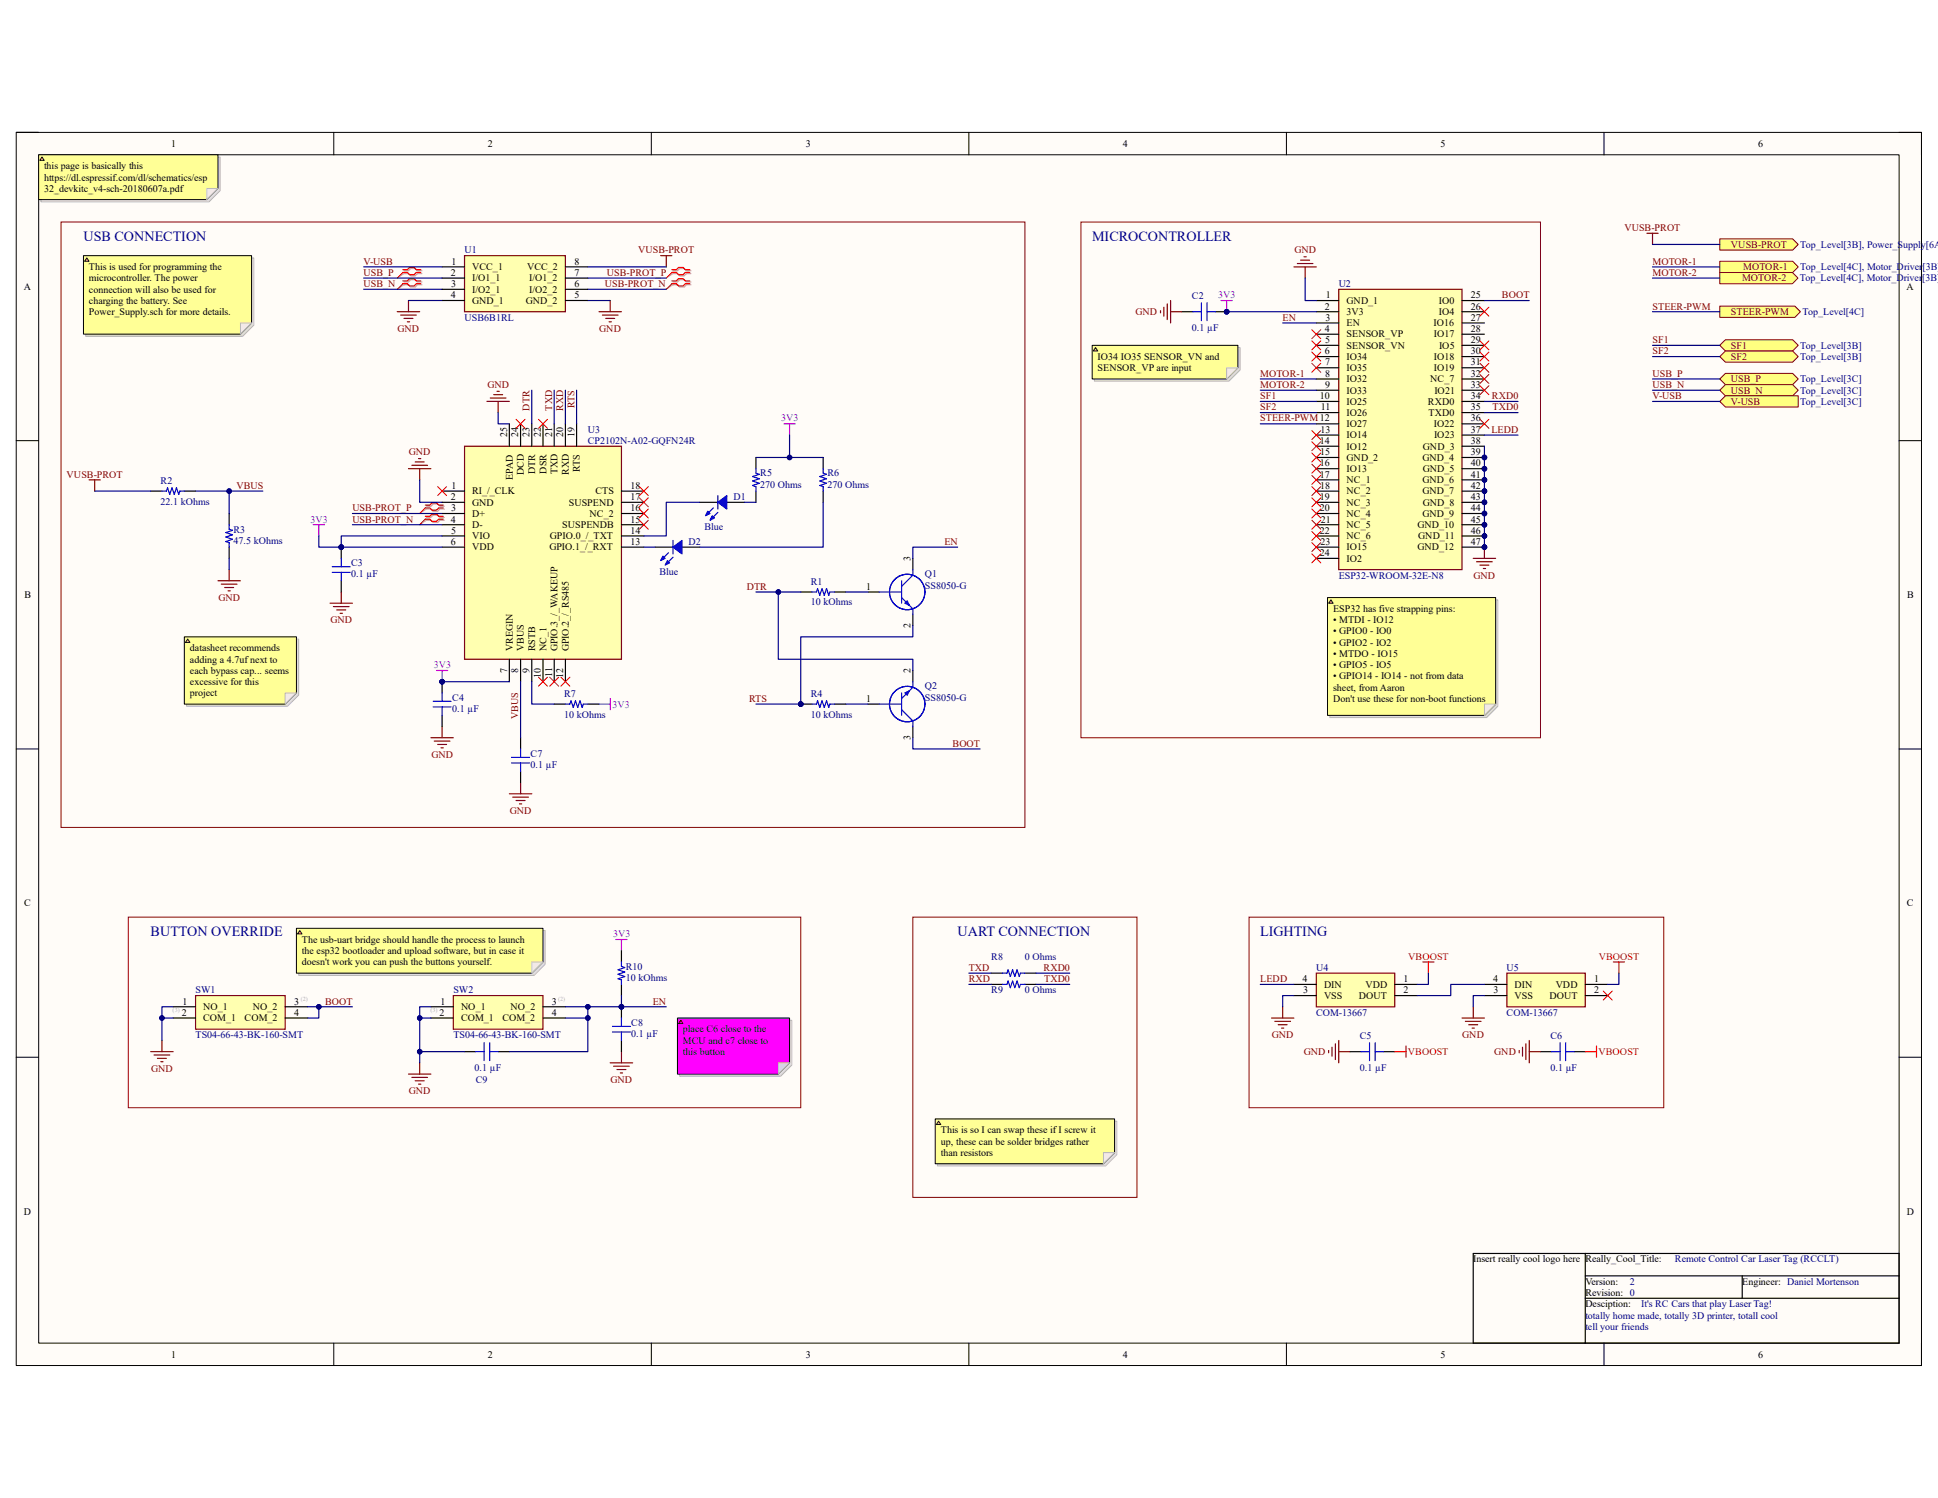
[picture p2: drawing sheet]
<svg xmlns="http://www.w3.org/2000/svg" width="279mm" height="216mm" viewBox="0 0 279 216" stroke-linecap="round" stroke-linejoin="round" font-family="sans-serif">
<defs><g id="words">
<g font-size="2" fill="#000080">
<text x="12" y="34.8">USB CONNECTION</text>
<text x="157.4" y="34.8">MICROCONTROLLER</text>
<text x="21.7" y="135">BUTTON OVERRIDE</text>
<text x="138" y="135">UART CONNECTION</text>
<text x="181.7" y="135">LIGHTING</text>
</g>
<g font-size="1.4">
<text x="24.7" y="21.2">1</text>
<text x="70.3" y="21.2">2</text>
<text x="116.2" y="21.2">3</text>
<text x="161.9" y="21.2">4</text>
<text x="207.7" y="21.2">5</text>
<text x="253.4" y="21.2">6</text>
<text x="6.3" y="24.4">this page is basically this</text>
<text x="6.3" y="26">https://dl.espressif.com/dl/schematics/esp</text>
<text x="6.3" y="27.6">32_devkitc_v4-sch-20180607a.pdf</text>
<text x="3.4" y="41.8">A</text>
<text x="12.8" y="38.9">This is used for programming the</text>
<text x="12.8" y="40.6">microcontroller. The power</text>
<text x="65" y="39.8">2</text>
<text x="65.1" y="41.4">3</text>
<text x="65.1" y="38.1">1</text>
<text x="68.1" y="38.9">VCC_1</text>
<text x="68.1" y="40.6">I/O1_1</text>
<text x="76" y="38.9">VCC_2</text>
<text x="76.3" y="40.6">I/O1_2</text>
<text x="82.8" y="38.1">8</text>
<text x="82.8" y="39.8">7</text>
<text x="82.8" y="41.4">6</text>
<text x="274.9" y="41.8">A</text>
<text x="12.8" y="42.2">connection will also be used for</text>
<text x="12.8" y="43.8">charging the battery. See</text>
<text x="12.8" y="45.4">Power_Supply.sch for more details.</text>
<text x="65" y="43">4</text>
<text x="68.1" y="42.2">I/O2_1</text>
<text x="68.1" y="43.8">GND_1</text>
<text x="75.8" y="43.8">GND_2</text>
<text x="76.3" y="42.2">I/O2_2</text>
<text x="82.8" y="43">5</text>
<text x="191" y="44.6">2</text>
<text x="191" y="47.8">4</text>
<text x="191.1" y="46.2">3</text>
<text x="191.1" y="43">1</text>
<text x="194.1" y="43.8">GND_1</text>
<text x="194.1" y="45.4">3V3</text>
<text x="194.1" y="47">EN</text>
<text x="206.7" y="47">IO16</text>
<text x="207.4" y="43.8">IO0</text>
<text x="207.4" y="45.4">IO4</text>
<text x="212" y="43">25</text>
<text x="212" y="44.6">26</text>
<text x="212" y="46.2">27</text>
<text x="212" y="47.8">28</text>
<text x="158.2" y="51.9">IO34 IO35 SENSOR_VN and</text>
<text x="158.2" y="53.5">SENSOR_VP are input</text>
<text x="191" y="51.1">6</text>
<text x="191.1" y="49.4">5</text>
<text x="191.1" y="52.7">7</text>
<text x="194.1" y="48.6">SENSOR_VP</text>
<text x="194.1" y="50.2">SENSOR_VN</text>
<text x="194.1" y="51.9">IO34</text>
<text x="194.1" y="53.5">IO35</text>
<text x="206.7" y="48.6">IO17</text>
<text x="206.7" y="51.9">IO18</text>
<text x="206.7" y="53.5">IO19</text>
<text x="207.5" y="50.2">IO5</text>
<text x="212" y="49.4">29</text>
<text x="212" y="51.1">30</text>
<text x="212" y="52.7">31</text>
<text x="190.3" y="57.5">10</text>
<text x="190.4" y="59.1">11</text>
<text x="191.1" y="54.3">8</text>
<text x="191.1" y="55.9">9</text>
<text x="194.1" y="55.1">IO32</text>
<text x="194.1" y="56.7">IO33</text>
<text x="194.1" y="58.3">IO25</text>
<text x="194.1" y="59.9">IO26</text>
<text x="205.9" y="58.3">RXD0</text>
<text x="206" y="59.9">TXD0</text>
<text x="206.2" y="55.1">NC_7</text>
<text x="206.8" y="56.7">IO21</text>
<text x="212" y="54.3">32</text>
<text x="212" y="55.9">33</text>
<text x="212" y="57.5">34</text>
<text x="212" y="59.1">35</text>
<text x="73.1" y="63" transform="rotate(-90 73.1 63)">25</text>
<text x="74.7" y="63" transform="rotate(-90 74.7 63)">24</text>
<text x="76.3" y="63" transform="rotate(-90 76.3 63)">23</text>
<text x="78" y="63" transform="rotate(-90 78 63)">22</text>
<text x="79.6" y="63" transform="rotate(-90 79.6 63)">21</text>
<text x="81.2" y="63" transform="rotate(-90 81.2 63)">20</text>
<text x="82.8" y="63" transform="rotate(-90 82.8 63)">19</text>
<text x="190.3" y="64">14</text>
<text x="190.3" y="65.6">15</text>
<text x="190.4" y="62.4">13</text>
<text x="194.1" y="61.6">IO27</text>
<text x="194.1" y="63.2">IO14</text>
<text x="194.1" y="64.8">IO12</text>
<text x="205.1" y="64.8">GND_3</text>
<text x="206.7" y="61.6">IO22</text>
<text x="206.8" y="63.2">IO23</text>
<text x="212" y="60.7">36</text>
<text x="212" y="62.4">37</text>
<text x="212" y="64">38</text>
<text x="212" y="65.6">39</text>
<text x="65.1" y="70.4">1</text>
<text x="68.1" y="71.2">RI_/_CLK</text>
<text x="73.9" y="69.2" transform="rotate(-90 73.9 69.2)">EPAD</text>
<text x="75.5" y="68.5" transform="rotate(-90 75.5 68.5)">DCD</text>
<text x="77.2" y="68.4" transform="rotate(-90 77.2 68.4)">DTR</text>
<text x="78.8" y="68.3" transform="rotate(-90 78.8 68.3)">DSR</text>
<text x="80.4" y="68.4" transform="rotate(-90 80.4 68.4)">TXD</text>
<text x="82" y="68.5" transform="rotate(-90 82 68.5)">RXD</text>
<text x="83.6" y="68" transform="rotate(-90 83.6 68)">RTS</text>
<text x="85.9" y="71.2">CTS</text>
<text x="90.9" y="70.4">18</text>
<text x="190.3" y="67.2">16</text>
<text x="190.3" y="68.8">17</text>
<text x="190.3" y="70.4">18</text>
<text x="194.1" y="66.4">GND_2</text>
<text x="194.1" y="68">IO13</text>
<text x="194.1" y="69.6">NC_1</text>
<text x="194.1" y="71.2">NC_2</text>
<text x="205.1" y="66.4">GND_4</text>
<text x="205.1" y="69.6">GND_6</text>
<text x="205.1" y="71.2">GND_7</text>
<text x="205.1" y="68">GND_5</text>
<text x="212" y="67.2">40</text>
<text x="212" y="68.8">41</text>
<text x="212" y="70.4">42</text>
<text x="65" y="72.1">2</text>
<text x="65" y="75.3">4</text>
<text x="65" y="76.9">5</text>
<text x="65.1" y="73.7">3</text>
<text x="68.1" y="72.9">GND</text>
<text x="68.1" y="74.5">D+</text>
<text x="68.1" y="76.1">D-</text>
<text x="68.1" y="77.7">VIO</text>
<text x="79.3" y="77.7">GPIO.0_/_TXT</text>
<text x="81.1" y="76.1">SUSPENDB</text>
<text x="82" y="72.9">SUSPEND</text>
<text x="85" y="74.5">NC_2</text>
<text x="90.9" y="72.1">17</text>
<text x="90.9" y="73.7">16</text>
<text x="90.9" y="75.3">15</text>
<text x="90.9" y="76.9">14</text>
<text x="190.3" y="72.1">19</text>
<text x="190.3" y="73.7">20</text>
<text x="190.3" y="76.9">22</text>
<text x="190.4" y="75.3">21</text>
<text x="194.1" y="72.9">NC_3</text>
<text x="194.1" y="74.5">NC_4</text>
<text x="194.1" y="76.1">NC_5</text>
<text x="194.1" y="77.7">NC_6</text>
<text x="204.3" y="76.1">GND_10</text>
<text x="204.5" y="77.7">GND_11</text>
<text x="205.1" y="74.5">GND_9</text>
<text x="205.1" y="72.9">GND_8</text>
<text x="212" y="72.1">43</text>
<text x="212" y="73.7">44</text>
<text x="212" y="75.3">45</text>
<text x="212" y="76.9">46</text>
<text x="65" y="78.5">6</text>
<text x="68.1" y="79.3">VDD</text>
<text x="79.2" y="79.3">GPIO.1_/_RXT</text>
<text x="90.9" y="78.5">13</text>
<text x="131.3" y="80.8" transform="rotate(-90 131.3 80.8)">3</text>
<text x="190.3" y="80.1">24</text>
<text x="190.4" y="78.5">23</text>
<text x="194.1" y="79.3">IO15</text>
<text x="194.1" y="80.9">IO2</text>
<text x="204.3" y="79.3">GND_12</text>
<text x="212" y="78.5">47</text>
<text x="3.5" y="86.2">B</text>
<text x="124.9" y="85">1</text>
<text x="192.2" y="88.2">ESP32 has five strapping pins:</text>
<text x="192.2" y="89.8">• MTDI - IO12</text>
<text x="275" y="86.2">B</text>
<text x="27.4" y="93.9">datasheet recommends</text>
<text x="27.4" y="95.5">adding a 4.7uf next to</text>
<text x="73.9" y="93.9" transform="rotate(-90 73.9 93.9)">VREGIN</text>
<text x="75.5" y="93.9" transform="rotate(-90 75.5 93.9)">VBUS</text>
<text x="77.2" y="93.9" transform="rotate(-90 77.2 93.9)">RSTB</text>
<text x="78.8" y="93.9" transform="rotate(-90 78.8 93.9)">NC_1</text>
<text x="80.4" y="93.9" transform="rotate(-90 80.4 93.9)">GPIO.3_/_WAKEUP</text>
<text x="82" y="93.9" transform="rotate(-90 82 93.9)">GPIO.2_/_RS485</text>
<text x="131.3" y="90.5" transform="rotate(-90 131.3 90.5)">2</text>
<text x="192.2" y="91.4">• GPIO0 - IO0</text>
<text x="192.2" y="93.1">• GPIO2 - IO2</text>
<text x="192.2" y="94.7">• MTDO - IO15</text>
<text x="27.4" y="97.1">each bypass cap... seems</text>
<text x="27.4" y="98.7">excessive for this</text>
<text x="27.4" y="100.3">project</text>
<text x="73.1" y="97" transform="rotate(-90 73.1 97)">7</text>
<text x="74.7" y="96.9" transform="rotate(-90 74.7 96.9)">8</text>
<text x="76.3" y="97" transform="rotate(-90 76.3 97)">9</text>
<text x="78" y="97.7" transform="rotate(-90 78 97.7)">10</text>
<text x="79.6" y="97.6" transform="rotate(-90 79.6 97.6)">11</text>
<text x="81.2" y="97.7" transform="rotate(-90 81.2 97.7)">12</text>
<text x="124.9" y="101.1">1</text>
<text x="131.3" y="96.9" transform="rotate(-90 131.3 96.9)">2</text>
<text x="192.2" y="96.3">• GPIO5 - IO5</text>
<text x="192.2" y="97.9">• GPIO14 - IO14 - not from data</text>
<text x="192.2" y="99.5">sheet, from Aaron</text>
<text x="192.2" y="101.1">Don't use these for non-boot functions</text>
<text x="131.3" y="106.6" transform="rotate(-90 131.3 106.6)">3</text>
<text x="3.5" y="130.6">C</text>
<text x="274.9" y="130.6">C</text>
<text x="43.5" y="135.9">The usb-uart bridge should handle the process to launch</text>
<text x="43.5" y="137.5">the esp32 bootloader and upload software, but in case it</text>
<text x="43.5" y="139.1">doesn't work you can push the buttons yourself.</text>
<text x="187.8" y="141.6">4</text>
<text x="187.9" y="143.2">3</text>
<text x="190.9" y="144">VSS</text>
<text x="190.9" y="142.4">DIN</text>
<text x="195.9" y="144">DOUT</text>
<text x="196.8" y="142.4">VDD</text>
<text x="202.4" y="141.6">1</text>
<text x="202.4" y="143.2">2</text>
<text x="215.3" y="141.6">4</text>
<text x="215.3" y="143.2">3</text>
<text x="218.4" y="144">VSS</text>
<text x="218.4" y="142.4">DIN</text>
<text x="223.4" y="144">DOUT</text>
<text x="224.3" y="142.4">VDD</text>
<text x="229.8" y="141.6">1</text>
<text x="229.8" y="143.2">2</text>
<text x="26.2" y="146.4">2</text>
<text x="26.3" y="144.8">1</text>
<text x="29.3" y="145.6">NO_1</text>
<text x="29.3" y="147.2">COM_1</text>
<text x="35.3" y="147.2">COM_2</text>
<text x="36.4" y="145.6">NO_2</text>
<text x="42.4" y="144.8">3</text>
<text x="42.4" y="146.4">4</text>
<text x="63.4" y="146.4">2</text>
<text x="63.5" y="144.8">1</text>
<text x="66.5" y="145.6">NO_1</text>
<text x="66.5" y="147.2">COM_1</text>
<text x="72.4" y="147.2">COM_2</text>
<text x="73.6" y="145.6">NO_2</text>
<text x="79.5" y="144.8">3</text>
<text x="79.5" y="146.4">4</text>
<text x="98.5" y="148.8">place C6 close to the</text>
<text x="98.5" y="150.5">MCU and c7 close to</text>
<text x="98.5" y="152.1">this button</text>
<text x="135.6" y="163.4">This is so I can swap these if I screw it</text>
<text x="135.6" y="165">up, these can be solder bridges rather</text>
<text x="135.6" y="166.6">than resistors</text>
<text x="3.4" y="175.1">D</text>
<text x="274.9" y="175.1">D</text>
<text x="212.4" y="181.9">Insert really cool logo here</text>
<text x="228.6" y="181.9">Really_Cool_Title:</text>
<text x="228.6" y="185.2">Version:</text>
<text x="251.2" y="185.2">Engineer: Daniel Mortenson</text>
<text x="228.6" y="186.8">Revision: 0</text>
<text x="228.6" y="188.4">Desciption:</text>
<text x="24.7" y="195.7">1</text>
<text x="70.3" y="195.7">2</text>
<text x="116.2" y="195.7">3</text>
<text x="161.9" y="195.7">4</text>
<text x="207.7" y="195.7">5</text>
<text x="253.4" y="195.7">6</text>
</g>
<g font-size="1.4" fill="#800000">
<text x="234.2" y="33.3">VUSB-PROT</text>
<text x="249.6" y="35.7">VUSB-PROT</text>
<text x="52.4" y="38.1">V-USB</text>
<text x="52.4" y="39.8">USB_P</text>
<text x="52.4" y="41.4">USB_N</text>
<text x="87.2" y="41.4">USB-PROT_N</text>
<text x="87.5" y="39.8">USB-PROT_P</text>
<text x="92" y="36.5">VUSB-PROT</text>
<text x="186.6" y="36.5">GND</text>
<text x="238.3" y="38.1">MOTOR-1</text>
<text x="238.3" y="39.8">MOTOR-2</text>
<text x="251.2" y="40.6">MOTOR-2</text>
<text x="251.3" y="38.9">MOTOR-1</text>
<text x="57.3" y="47.8">GND</text>
<text x="86.4" y="47.8">GND</text>
<text x="163.7" y="45.4">GND</text>
<text x="184.9" y="46.2">EN</text>
<text x="216.5" y="43">BOOT</text>
<text x="238.3" y="44.6">STEER-PWM</text>
<text x="249.6" y="45.4">STEER-PWM</text>
<text x="238.3" y="51.1">SF2</text>
<text x="238.3" y="49.4">SF1</text>
<text x="249.6" y="50.2">SF1</text>
<text x="249.6" y="51.9">SF2</text>
<text x="70.3" y="55.9">GND</text>
<text x="76.3" y="59.2" transform="rotate(-90 76.3 59.2)">DTR</text>
<text x="79.6" y="59.2" transform="rotate(-90 79.6 59.2)">TXD</text>
<text x="81.2" y="59.3" transform="rotate(-90 81.2 59.3)">RXD</text>
<text x="82.8" y="58.8" transform="rotate(-90 82.8 58.8)">RTS</text>
<text x="181.7" y="54.3">MOTOR-1</text>
<text x="181.7" y="55.9">MOTOR-2</text>
<text x="181.7" y="59.1">SF2</text>
<text x="181.7" y="57.5">SF1</text>
<text x="215.1" y="57.5">RXD0</text>
<text x="215.2" y="59.1">TXD0</text>
<text x="238.3" y="57.5">V-USB</text>
<text x="238.3" y="54.3">USB_P</text>
<text x="238.3" y="55.9">USB_N</text>
<text x="249.6" y="55.1">USB_P</text>
<text x="249.6" y="56.7">USB_N</text>
<text x="249.6" y="58.3">V-USB</text>
<text x="58.9" y="65.6">GND</text>
<text x="181.7" y="60.7">STEER-PWM12</text>
<text x="215" y="62.4">LEDD</text>
<text x="9.6" y="68.8">VUSB-PROT</text>
<text x="34.1" y="70.4">VBUS</text>
<text x="50.8" y="73.7">USB-PROT_P</text>
<text x="50.8" y="75.3">USB-PROT_N</text>
<text x="136.1" y="78.5">EN</text>
<text x="212.4" y="83.4">GND</text>
<text x="31.5" y="86.6">GND</text>
<text x="47.6" y="89.8">GND</text>
<text x="107.7" y="85">DTR</text>
<text x="108" y="101.1">RTS</text>
<text x="74.7" y="103.7" transform="rotate(-90 74.7 103.7)">VBUS</text>
<text x="137.3" y="107.6">BOOT</text>
<text x="62.2" y="109.2">GND</text>
<text x="73.5" y="117.3">GND</text>
<text x="139.7" y="139.9">TXD</text>
<text x="139.7" y="141.6">RXD</text>
<text x="150.5" y="139.9">RXD0</text>
<text x="150.5" y="141.6">TXD0</text>
<text x="181.7" y="141.6">LEDD</text>
<text x="46.9" y="144.8">BOOT</text>
<text x="94.1" y="144.8">EN</text>
<text x="183.3" y="149.6">GND</text>
<text x="210.8" y="149.6">GND</text>
<text x="21.8" y="154.5">GND</text>
<text x="188" y="152.1">GND</text>
<text x="215.4" y="152.1">GND</text>
<text x="58.9" y="157.7">GND</text>
<text x="88" y="156.1">GND</text>
</g>
<g font-size="1.4" fill="#000080">
<text x="259.5" y="35.7">Top_Level[3B], Power_Supply[6A]</text>
<text x="67" y="36.5">U1</text>
<text x="193" y="41.4">U2</text>
<text x="259.5" y="40.6">Top_Level[4C], Motor_Driver[3B]</text>
<text x="259.5" y="38.9">Top_Level[4C], Motor_Driver[3B]</text>
<text x="67" y="46.2">USB6B1RL</text>
<text x="171.8" y="47.7">0.1 µF</text>
<text x="171.8" y="43.1">C2</text>
<text x="259.9" y="45.4">Top_Level[4C]</text>
<text x="259.5" y="50.2">Top_Level[3B]</text>
<text x="259.5" y="51.9">Top_Level[3B]</text>
<text x="259.5" y="55.1">Top_Level[3C]</text>
<text x="259.5" y="56.7">Top_Level[3C]</text>
<text x="259.5" y="58.3">Top_Level[3C]</text>
<text x="84.8" y="62.4">U3</text>
<text x="84.8" y="64">CP2102N-A02-GQFN24R</text>
<text x="23.2" y="69.8">R2</text>
<text x="109.6" y="70.3">270 Ohms</text>
<text x="109.6" y="68.7">R5</text>
<text x="119.3" y="70.3">270 Ohms</text>
<text x="119.3" y="68.7">R6</text>
<text x="23.2" y="72.7">22.1 kOhms</text>
<text x="33.7" y="76.8">R3</text>
<text x="101.6" y="76.4">Blue</text>
<text x="105.7" y="72.1">D1</text>
<text x="33.7" y="78.4">47.5 kOhms</text>
<text x="50.6" y="83.2">0.1 µF</text>
<text x="50.6" y="81.6">C3</text>
<text x="95.1" y="82.9">Blue</text>
<text x="99.3" y="78.5">D2</text>
<text x="133.3" y="83.2">Q1</text>
<text x="193" y="83.4">ESP32-WROOM-32E-N8</text>
<text x="116.9" y="87.2">10 kOhms</text>
<text x="116.9" y="84.3">R1</text>
<text x="133.3" y="84.8">SS8050-G</text>
<text x="65.2" y="101">C4</text>
<text x="81.3" y="100.5">R7</text>
<text x="116.9" y="100.5">R4</text>
<text x="133.3" y="99.4">Q2</text>
<text x="133.3" y="101">SS8050-G</text>
<text x="65.2" y="102.6">0.1 µF</text>
<text x="81.3" y="103.4">10 kOhms</text>
<text x="116.9" y="103.4">10 kOhms</text>
<text x="76.5" y="110.7">0.1 µF</text>
<text x="76.5" y="109.1">C7</text>
<text x="28.2" y="143.2">SW1</text>
<text x="65.4" y="143.2">SW2</text>
<text x="90.2" y="141.4">10 kOhms</text>
<text x="90.2" y="139.8">R10</text>
<text x="142.9" y="138.3">R8</text>
<text x="142.9" y="143.2">R9</text>
<text x="147.7" y="138.3">0 Ohms</text>
<text x="147.7" y="143.2">0 Ohms</text>
<text x="189.7" y="139.9">U4</text>
<text x="217.2" y="139.9">U5</text>
<text x="28.2" y="149.6">TS04-66-43-BK-160-SMT</text>
<text x="65.4" y="149.6">TS04-66-43-BK-160-SMT</text>
<text x="91" y="149.5">0.1 µF</text>
<text x="91" y="147.8">C8</text>
<text x="189.7" y="146.4">COM-13667</text>
<text x="196" y="149.8">C5</text>
<text x="217.2" y="146.4">COM-13667</text>
<text x="223.5" y="149.8">C6</text>
<text x="68.4" y="154.3">0.1 µF</text>
<text x="196" y="154.3">0.1 µF</text>
<text x="223.5" y="154.3">0.1 µF</text>
<text x="68.6" y="156.1">C9</text>
<text x="235" y="185.2">2</text>
<text x="241.5" y="181.9">Remote Control Car Laser Tag (RCCLT)</text>
<text x="228.6" y="190">totally home made, totally 3D printer, totall cool</text>
<text x="228.6" y="191.6">tell your friends</text>
<text x="236.6" y="188.4">It's RC Cars that play Laser Tag!</text>
</g>
<g font-size="1.4" fill="#90f">
<text x="175.6" y="43">3V3</text>
<text x="112.6" y="60.7">3V3</text>
<text x="44.7" y="75.3">3V3</text>
<text x="62.5" y="96.3">3V3</text>
<text x="88.3" y="102">3V3</text>
<text x="88.4" y="135.1">3V3</text>
</g>
<g font-size="1.4" fill="#f00">
<text x="203" y="138.3">VBOOST</text>
<text x="230.5" y="138.3">VBOOST</text>
<text x="203" y="152.1">VBOOST</text>
<text x="230.5" y="152.1">VBOOST</text>
</g>
<g font-size=".9" fill="#b2b0ad">
<text x="24.9" y="145.9">(3)</text>
<text x="43.3" y="144.3">(2)</text>
<text x="62.1" y="145.9">(3)</text>
<text x="80.5" y="144.3">(2)</text>
</g>
</g></defs>
<path d="M2.3 19.1h274.7v177.7h-274.7z" fill-rule="evenodd" fill="#fffcf8"/>
<path d="M2.3 19.1h274.7v177.7h-274.7z" fill="none" stroke="#000" stroke-width=".14"/>
<path d="M5.6 22.3h268.2v171.3h-268.2z" fill-rule="evenodd" fill="#fffcf8"/>
<g fill="none" stroke="#000" stroke-width=".14">
<path d="M2.3 19.1h3.3M48.1 19.1v3.2M93.9 19.1v3.2M139.7 19.1v3.2M185.5 19.1v3.2M231.2 19.1v3.2M273.8 19.1h3.2v3.2M5.6 22.3h268.2v171.3h-268.2zM2.3 63.5h3.3M273.8 63.5h3.2M2.3 107.9h3.3M273.8 107.9h3.2"/>
<path d="M2.3 152.4h3.3M273.8 152.4h3.2M48.1 193.6v3.2M93.9 193.6v3.2M139.7 193.6v3.2M185.5 193.6v3.2M231.2 193.6v3.2M277 193.6v3.2"/>
</g>
<path d="M212.4 180.7h61.4v12.9h-61.4zM228.5 180.7v12.9M228.5 183.9h45.3M228.5 187.1h45.3M251.2 183.9v3.2" fill="none" stroke="#000" stroke-width=".17"/>
<circle cx="214" cy="65.9" r=".32" fill="#000080"/>
<circle cx="214" cy="65.9" r=".32" fill="none" stroke="#000080" stroke-width=".14"/>
<circle cx="214" cy="67.6" r=".32" fill="#000080"/>
<circle cx="214" cy="67.6" r=".32" fill="none" stroke="#000080" stroke-width=".14"/>
<circle cx="214" cy="69.2" r=".32" fill="#000080"/>
<circle cx="214" cy="69.2" r=".32" fill="none" stroke="#000080" stroke-width=".14"/>
<circle cx="214" cy="70.8" r=".32" fill="#000080"/>
<circle cx="214" cy="70.8" r=".32" fill="none" stroke="#000080" stroke-width=".14"/>
<circle cx="214" cy="72.4" r=".32" fill="#000080"/>
<circle cx="214" cy="72.4" r=".32" fill="none" stroke="#000080" stroke-width=".14"/>
<circle cx="214" cy="74" r=".32" fill="#000080"/>
<circle cx="214" cy="74" r=".32" fill="none" stroke="#000080" stroke-width=".14"/>
<circle cx="214" cy="75.6" r=".32" fill="#000080"/>
<circle cx="214" cy="75.6" r=".32" fill="none" stroke="#000080" stroke-width=".14"/>
<circle cx="214" cy="77.2" r=".32" fill="#000080"/>
<circle cx="214" cy="77.2" r=".32" fill="none" stroke="#000080" stroke-width=".14"/>
<circle cx="214" cy="78.9" r=".32" fill="#000080"/>
<circle cx="214" cy="78.9" r=".32" fill="none" stroke="#000080" stroke-width=".14"/>
<path d="M193 41.7h17.8v40.4h-17.8z" fill-rule="evenodd" fill="#ffffb0"/>
<path d="M193 41.7h17.8v40.4h-17.8z" fill="none" stroke="#800000" stroke-width=".17"/>
<g fill="none" stroke="#000" stroke-width=".17">
<path d="M189.8 43.3h3.2M189.8 44.9h3.2M189.8 46.5h3.2M189.8 48.2h3.2M189.8 49.8h3.2M189.8 51.4h3.2M189.8 53h3.2M189.8 54.6h3.2M189.8 56.2h3.2M189.8 57.9h3.2M189.8 59.5h3.2M210.8 43.3h3.2"/>
<path d="M210.8 44.9h3.2M210.8 46.5h3.2M210.8 48.2h3.2M210.8 49.8h3.2M210.8 51.4h3.2M210.8 53h3.2M210.8 54.6h3.2M210.8 56.2h3.2M210.8 57.9h3.2M210.8 59.5h3.2M189.8 61.1h3.2M189.8 62.7h3.2"/>
<path d="M189.8 64.3h3.2M189.8 65.9h3.2M189.8 67.6h3.2M189.8 69.2h3.2M189.8 70.8h3.2M189.8 72.4h3.2M189.8 74h3.2M189.8 75.6h3.2M189.8 77.2h3.2M189.8 78.9h3.2M210.8 61.1h3.2M210.8 62.7h3.2"/>
<path d="M210.8 64.3h3.2M210.8 65.9h3.2M189.8 80.5h3.2"/>
</g>
<circle cx="214" cy="65.9" r=".32" fill="#000080"/>
<circle cx="214" cy="65.9" r=".32" fill="none" stroke="#000080" stroke-width=".14"/>
<path d="M210.8 67.6h3.2" fill="none" stroke="#000" stroke-width=".17"/>
<circle cx="214" cy="67.6" r=".32" fill="#000080"/>
<circle cx="214" cy="67.6" r=".32" fill="none" stroke="#000080" stroke-width=".14"/>
<path d="M210.8 69.2h3.2" fill="none" stroke="#000" stroke-width=".17"/>
<circle cx="214" cy="69.2" r=".32" fill="#000080"/>
<circle cx="214" cy="69.2" r=".32" fill="none" stroke="#000080" stroke-width=".14"/>
<path d="M210.8 70.8h3.2" fill="none" stroke="#000" stroke-width=".17"/>
<circle cx="214" cy="70.8" r=".32" fill="#000080"/>
<circle cx="214" cy="70.8" r=".32" fill="none" stroke="#000080" stroke-width=".14"/>
<path d="M210.8 72.4h3.2" fill="none" stroke="#000" stroke-width=".17"/>
<circle cx="214" cy="72.4" r=".32" fill="#000080"/>
<circle cx="214" cy="72.4" r=".32" fill="none" stroke="#000080" stroke-width=".14"/>
<path d="M210.8 74h3.2" fill="none" stroke="#000" stroke-width=".17"/>
<circle cx="214" cy="74" r=".32" fill="#000080"/>
<circle cx="214" cy="74" r=".32" fill="none" stroke="#000080" stroke-width=".14"/>
<path d="M210.8 75.6h3.2" fill="none" stroke="#000" stroke-width=".17"/>
<circle cx="214" cy="75.6" r=".32" fill="#000080"/>
<circle cx="214" cy="75.6" r=".32" fill="none" stroke="#000080" stroke-width=".14"/>
<path d="M210.8 77.2h3.2" fill="none" stroke="#000" stroke-width=".17"/>
<circle cx="214" cy="77.2" r=".32" fill="#000080"/>
<circle cx="214" cy="77.2" r=".32" fill="none" stroke="#000080" stroke-width=".14"/>
<path d="M210.8 78.9h3.2" fill="none" stroke="#000" stroke-width=".17"/>
<circle cx="214" cy="78.9" r=".32" fill="#000080"/>
<circle cx="214" cy="78.9" r=".32" fill="none" stroke="#000080" stroke-width=".14"/>
<g fill="none" stroke="#f00" stroke-width=".14">
<path d="M213.4 54l1.3 1.3M214.7 54l-1.3 1.3M189.1 68.5l1.3 1.3M189.1 70.1l1.3 1.3M189.1 71.8l1.3 1.2M189.1 73.4l1.3 1.3M189.1 75l1.3 1.3M189.1 76.6l1.3 1.3M190.4 68.5l-1.3 1.3M190.4 70.1l-1.3 1.3M190.4 71.8l-1.3 1.2M190.4 73.4l-1.3 1.3"/>
<path d="M190.4 75l-1.3 1.3M190.4 76.6l-1.3 1.3"/>
</g>
<path d="M214 78.9v1.6M212.4 80.5h3.2M212.9 81h2.2M213.4 81.4h1.3M213.8 81.9h.4" fill="none" stroke="#800000" stroke-width=".17"/>
<circle cx="214" cy="78.9" r=".32" fill="#000080"/>
<circle cx="214" cy="78.9" r=".32" fill="none" stroke="#000080" stroke-width=".14"/>
<path d="M186.5 38.5h3.3M187 38h2.3M187.5 37.5h1.3M188 37h.3M188.2 38.5v1.6" fill="none" stroke="#800000" stroke-width=".17"/>
<path d="M125.1 85.3h1.7M131.6 80.5v1.6M131.6 88.6v1.6M131.6 96.6v1.7M125.1 101.5h1.7M131.6 104.7v1.6" fill="none" stroke="#000" stroke-width=".17"/>
<g fill="none" stroke="#00f" stroke-width=".17">
<path d="M126.8 85.3h3.2M130 83.7v3.2M130 99.9v3.2M130 86.1l1.6 1.6v.9M130.5 86.9l.3-.3 .3 .7zM130.5 99.9l.6-.4-.3 .7zM131.6 82.1v.8l-1.6 1.6M131.6 98.3v.8l-1.6 1.6M126.8 101.5h3.2M130 102.3l1.6 1.6v.8"/>
<circle cx="130.8" cy="85.3" r="2.55"/>
<circle cx="130.8" cy="101.5" r="2.55"/>
</g>
<path d="M65.4 143.5h12.9v4.8h-12.9z" fill-rule="evenodd" fill="#ffffb0"/>
<path d="M65.4 143.5h12.9v4.8h-12.9z" fill="none" stroke="#800000" stroke-width=".17"/>
<path d="M62.1 145.1h3.3M62.1 146.7h3.3M78.3 145.1h3.2M78.3 146.7h3.2" fill="none" stroke="#000" stroke-width=".17"/>
<path d="M28.2 143.5h12.9v4.8h-12.9z" fill-rule="evenodd" fill="#ffffb0"/>
<g fill="none" stroke="#800000" stroke-width=".17">
<path d="M21.7 151.6h3.3M22.2 152.1h2.3M22.7 152.5h1.3M23.2 153h.3M23.3 150v1.6M28.2 143.5h12.9v4.8h-12.9zM58.9 154.8h3.2M59.4 155.3h2.2M59.9 155.8h1.3M60.3 156.3h.4M60.5 153.2v1.6M88 153.2h3.2"/>
<path d="M88.5 153.7h2.2M88.9 154.2h1.3M89.4 154.6h.4M89.6 151.6v1.6"/>
</g>
<path d="M25 145.1h3.2M25 146.7h3.2M41.1 145.1h3.2M41.1 146.7h3.2" fill="none" stroke="#000" stroke-width=".17"/>
<path d="M176 43.3h1.7M176.8 43.3v1.6" fill="none" stroke="#90f" stroke-width=".17"/>
<circle cx="176.8" cy="44.9" r=".32" fill="#000080"/>
<circle cx="176.8" cy="44.9" r=".32" fill="none" stroke="#000080" stroke-width=".14"/>
<path d="M88.8 135.4h1.6M89.6 135.4v1.6" fill="none" stroke="#90f" stroke-width=".17"/>
<path d="M67 64.3h22.6v30.7h-22.6z" fill-rule="evenodd" fill="#ffffb0"/>
<path d="M67 64.3h22.6v30.7h-22.6z" fill="none" stroke="#800000" stroke-width=".17"/>
<g fill="none" stroke="#000" stroke-width=".17">
<path d="M63.7 70.8h3.3M63.7 72.4h3.3M63.7 74h3.3M63.7 75.6h3.3M63.7 77.2h3.3M63.7 78.9h3.3M73.4 61.1v3.2M75 61.1v3.2M76.7 61.1v3.2M78.3 61.1v3.2M79.9 61.1v3.2M81.5 61.1v3.2"/>
<path d="M83.1 61.1v3.2M89.6 70.8h3.2M89.6 72.4h3.2M89.6 74h3.2M89.6 75.6h3.2M89.6 77.2h3.2M89.6 78.9h3.2M73.4 95v3.3M75.1 95v3.3M76.7 95v3.3M78.3 95v3.3M79.9 95v3.3"/>
<path d="M81.5 95v3.3"/>
</g>
<g fill="none" stroke="#f00" stroke-width=".14">
<path d="M63.1 70.1l1.3 1.3M64.4 70.1l-1.3 1.3M74.4 60.4l1.3 1.3M75.7 60.4l-1.3 1.3M77.6 60.4l1.3 1.3M78.9 60.4l-1.3 1.3M92.2 70.1l1.3 1.3M92.2 73.4l1.3 1.3M92.2 71.7l1.3 1.3M92.2 75l1.3 1.3M93.5 70.1l-1.3 1.3M93.5 73.4l-1.3 1.3"/>
<path d="M93.5 71.7l-1.3 1.3M93.5 75l-1.3 1.3M77.6 97.6l1.3 1.3M78.9 97.6l-1.3 1.3M79.2 97.6l1.3 1.3M80.5 97.6l-1.3 1.3M80.9 97.6l1.3 1.3M82.2 97.6l-1.3 1.3"/>
</g>
<path d="M45.2 75.6h1.6M46 75.6v1.6M62.9 96.6h1.6M63.7 96.6v1.7" fill="none" stroke="#90f" stroke-width=".17"/>
<circle cx="63.7" cy="98.3" r=".32" fill="#000080"/>
<circle cx="63.7" cy="98.3" r=".32" fill="none" stroke="#000080" stroke-width=".14"/>
<g fill="none" stroke="#800000" stroke-width=".17">
<path d="M70.2 57.9h3.2M70.7 57.4h2.2M71.2 56.9h1.3M71.7 56.4h.3M71.8 57.9v1.6M58.9 67.5h3.2M59.4 67.1h2.2M59.9 66.6h1.3M60.3 66.1h.4M60.5 67.5v1.7M31.4 83.7h3.3M31.9 84.2h2.3"/>
<path d="M32.4 84.7h1.3M32.9 85.2h.3M33 82.1v1.6M47.6 86.9h3.2M48.1 87.4h2.2M48.6 87.9h1.2M49 88.4h.4M49.2 85.3v1.6M62.1 106.3h3.3M62.6 106.8h2.3M63.1 107.3h1.3M63.6 107.8h.3"/>
<path d="M63.7 104.7v1.6M73.4 114.4h3.3M73.9 114.9h2.3M74.4 115.4h1.3M74.9 115.9h.3M75.1 112.8v1.6"/>
</g>
<path d="M113 61.1h1.6M113.8 61.1v1.6M86.4 101.5h1.6M88 100.7v1.6" fill="none" stroke="#90f" stroke-width=".17"/>
<path d="M67 36.8h14.5v8.1h-14.5z" fill-rule="evenodd" fill="#ffffb0"/>
<path d="M67 36.8h14.5v8.1h-14.5zM57.3 44.9h3.2M57.8 45.4h2.2M58.2 45.9h1.3M58.7 46.4h.4M58.9 43.3v1.6M86.4 44.9h3.2M86.8 45.4h2.3M87.3 45.9h1.3M87.8 46.4h.3M88 43.3v1.6" fill="none" stroke="#800000" stroke-width=".17"/>
<g fill="none" stroke="#000" stroke-width=".17">
<path d="M63.7 38.5h3.3M81.5 38.5h3.2M63.7 40.1h3.3M63.7 41.7h3.3M63.7 43.3h3.3M81.5 40.1h3.2M81.5 41.7h3.2M81.5 43.3h3.2M21.7 70.8h1.6M26.6 70.8h1.6M33 74v1.6M33 78.9v1.6"/>
<path d="M115.4 85.3h1.7M120.3 85.3h1.6"/>
</g>
<g fill="none" stroke="#f00" stroke-width=".14">
<path d="M189.1 47.5l1.3 1.3M189.1 49.1l1.3 1.3M190.4 47.5l-1.3 1.3M190.4 49.1l-1.3 1.3M213.4 49.1l1.3 1.3M213.4 55.6l1.3 1.3M213.4 44.3l1.3 1.3M214.7 49.1l-1.3 1.3M214.7 55.6l-1.3 1.3M214.7 44.3l-1.3 1.3M189.1 65.3l1.3 1.3M189.1 66.9l1.3 1.3"/>
<path d="M189.1 78.2l1.3 1.3M189.1 79.8l1.3 1.3M190.4 79.8l-1.3 1.3M190.4 65.3l-1.3 1.3M190.4 66.9l-1.3 1.3M190.4 78.2l-1.3 1.3M213.4 60.4l1.3 1.3M214.7 60.4l-1.3 1.3"/>
</g>
<path d="M23.3 70.8h.7l.2-.5 .3 1 .3-1 .3 1 .3-1 .4 1 .1-.5h.7M33 75.6v.7l.5 .1-.9 .4 .9 .3-.9 .3 .9 .3-.9 .3 .4 .2v.7M117.1 85.3h.6l.2-.5 .3 1 .3-1 .3 1 .4-1 .3 1 .1-.5h.7" fill="none" stroke="#00f" stroke-width=".17"/>
<circle cx="115.4" cy="101.5" r=".32" fill="#000080"/>
<circle cx="115.4" cy="101.5" r=".32" fill="none" stroke="#000080" stroke-width=".14"/>
<path d="M115.4 101.5h1.7M120.3 101.5h1.6" fill="none" stroke="#000" stroke-width=".17"/>
<circle cx="115.4" cy="101.5" r=".32" fill="#000080"/>
<circle cx="115.4" cy="101.5" r=".32" fill="none" stroke="#000080" stroke-width=".14"/>
<path d="M117.1 101.5h.6l.2-.5 .3 1 .3-1 .3 1 .4-1 .3 1 .1-.5h.7M144.5 140.3h.7l.1-.5 .4 .9 .3-.9 .3 .9 .3-.9 .3 .9 .2-.4h.7M144.5 141.9h.7l.1-.5 .4 1 .3-1 .3 1 .3-1 .3 1 .2-.5h.7" fill="none" stroke="#00f" stroke-width=".17"/>
<path d="M142.9 140.3h1.6M142.9 141.9h1.6M147.8 140.3h1.6M147.8 141.9h1.6" fill="none" stroke="#000" stroke-width=".17"/>
<circle cx="176.8" cy="44.9" r=".32" fill="#000080"/>
<circle cx="176.8" cy="44.9" r=".32" fill="none" stroke="#000080" stroke-width=".14"/>
<path d="M170.4 44.9h1.6M175.2 44.9h1.6" fill="none" stroke="#000" stroke-width=".17"/>
<circle cx="176.8" cy="44.9" r=".32" fill="#000080"/>
<circle cx="176.8" cy="44.9" r=".32" fill="none" stroke="#000080" stroke-width=".14"/>
<path d="M172 44.9h1.2M173.2 43.6v2.6M174 44.9h1.2M174 43.6v2.6M89.6 138.6v.7l.5 .2-1 .3 1 .3-1 .3 1 .3-1 .4 .5 .1v.7" fill="none" stroke="#00f" stroke-width=".17"/>
<path d="M89.6 137v1.6M89.6 141.9v1.6" fill="none" stroke="#000" stroke-width=".17"/>
<circle cx="89.6" cy="145.1" r=".32" fill="#000080"/>
<circle cx="89.6" cy="145.1" r=".32" fill="none" stroke="#000080" stroke-width=".14"/>
<path d="M89.6 145.1v1.6M89.6 150v1.6" fill="none" stroke="#000" stroke-width=".17"/>
<circle cx="89.6" cy="145.1" r=".32" fill="#000080"/>
<circle cx="89.6" cy="145.1" r=".32" fill="none" stroke="#000080" stroke-width=".14"/>
<path d="M88.3 147.9h2.6M88.3 148.7h2.6M89.6 146.7v1.2M89.6 148.7v1.3" fill="none" stroke="#00f" stroke-width=".17"/>
<circle cx="49.2" cy="78.9" r=".32" fill="#000080"/>
<circle cx="49.2" cy="78.9" r=".32" fill="none" stroke="#000080" stroke-width=".14"/>
<path d="M49.2 78.9v1.6M49.2 83.7v1.6" fill="none" stroke="#000" stroke-width=".17"/>
<circle cx="49.2" cy="78.9" r=".32" fill="#000080"/>
<circle cx="49.2" cy="78.9" r=".32" fill="none" stroke="#000080" stroke-width=".14"/>
<path d="M47.9 81.7h2.6M47.9 82.5h2.6M49.2 80.5v1.2M49.2 82.5v1.2" fill="none" stroke="#00f" stroke-width=".17"/>
<circle cx="63.7" cy="98.3" r=".32" fill="#000080"/>
<circle cx="63.7" cy="98.3" r=".32" fill="none" stroke="#000080" stroke-width=".14"/>
<path d="M63.7 98.3v1.6M63.7 103.1v1.6" fill="none" stroke="#000" stroke-width=".17"/>
<circle cx="63.7" cy="98.3" r=".32" fill="#000080"/>
<circle cx="63.7" cy="98.3" r=".32" fill="none" stroke="#000080" stroke-width=".14"/>
<g fill="none" stroke="#00f" stroke-width=".17">
<path d="M109 67.5v.7l.5 .2-1 .3 1 .3-1 .3 1 .3-1 .4 .5 .1v.7M118.7 67.5v.7l.5 .2-1 .3 1 .3-1 .3 1 .3-1 .4 .5 .1v.7M63.7 99.9v1.2M62.4 101.1h2.6M62.4 101.9h2.6M63.7 101.9v1.2M73.8 109.2h2.5M73.8 110h2.5M75.1 107.9v1.3M75.1 110v1.2M81.5 101.5h.7l.1-.5 .3 1 .4-1 .3 1 .3-1 .3 1 .2-.5h.6M68.6 151.6h1.2"/>
<path d="M69.8 150.3v2.6M70.6 151.6h1.2M70.6 150.3v2.6"/>
</g>
<path d="M109 65.9v1.6M109 70.8v1.6M118.7 65.9v1.6M118.7 70.8v1.6M75.1 106.3v1.6M75.1 111.2v1.6M79.9 101.5h1.6M84.7 101.5h1.7M67 151.6h1.6M71.8 151.6h1.6" fill="none" stroke="#000" stroke-width=".17"/>
<path d="M12.8 69.2h1.7M13.6 69.2v1.6" fill="none" stroke="#800000" stroke-width=".17"/>
<path d="M189.8 140.3h11.3v4.8h-11.3z" fill-rule="evenodd" fill="#ffffb0"/>
<path d="M189.8 140.3h11.3v4.8h-11.3z" fill="none" stroke="#800000" stroke-width=".17"/>
<path d="M186.5 141.9h3.3M186.5 143.5h3.3M201.1 141.9h3.2M201.1 143.5h3.2" fill="none" stroke="#000" stroke-width=".17"/>
<path d="M217.2 140.3h11.3v4.8h-11.3z" fill-rule="evenodd" fill="#ffffb0"/>
<g fill="none" stroke="#800000" stroke-width=".17">
<path d="M167.3 44.8v.3M167.8 44.3v1.3M168.3 43.8v2.3M168.8 43.3v3.2M168.8 44.9h1.6M183.3 146.7h3.2M183.8 147.2h2.3M184.3 147.7h1.3M184.8 148.2h.3M184.9 145.1v1.6M210.8 146.7h3.2M211.3 147.2h2.2"/>
<path d="M211.8 147.7h1.2M212.2 148.2h.4M212.4 145.1v1.6M217.2 140.3h11.3v4.8h-11.3z"/>
</g>
<path d="M214 141.9h3.2M214 143.5h3.2M228.5 141.9h3.3M228.5 143.5h3.3" fill="none" stroke="#000" stroke-width=".17"/>
<path d="M213.4 50.7l1.3 1.3M213.4 52.4l1.3 1.3M214.7 50.7l-1.3 1.3M214.7 52.4l-1.3 1.3M231.1 142.8l1.3 1.3M232.4 142.8l-1.3 1.3" fill="none" stroke="#f00" stroke-width=".14"/>
<path d="M205.1 138.6h1.6M205.9 138.6v1.7M232.6 138.6h1.6M233.4 138.6v1.7" fill="none" stroke="#f00" stroke-width=".17"/>
<path d="M247.9 34.4h10.5l.8 .8-.8 .8h-10.5z" fill-rule="evenodd" fill="#ffff80"/>
<path d="M247.9 34.4h10.5l.8 .8-.8 .8h-10.5z" fill="none" stroke="#800000" stroke-width=".14"/>
<path d="M237.4 33.6h1.7M238.2 33.6v1.6" fill="none" stroke="#800000" stroke-width=".17"/>
<path d="M247.9 44.1h10.9l.8 .8-.8 .8h-10.9z" fill-rule="evenodd" fill="#ffff80"/>
<path d="M247.9 44.1h10.9l.8 .8-.8 .8h-10.9z" fill="none" stroke="#800000" stroke-width=".14"/>
<path d="M247.9 37.7h10.5l.8 .8-.8 .8h-10.5z" fill-rule="evenodd" fill="#ffff80"/>
<path d="M247.9 37.7h10.5l.8 .8-.8 .8h-10.5z" fill="none" stroke="#800000" stroke-width=".14"/>
<path d="M247.9 39.3h10.5l.8 .8-.8 .8h-10.5z" fill-rule="evenodd" fill="#ffff80"/>
<path d="M247.9 39.3h10.5l.8 .8-.8 .8h-10.5z" fill="none" stroke="#800000" stroke-width=".14"/>
<path d="M247.9 49.8l.9-.8h9.6l.8 .8-.8 .8h-9.6z" fill-rule="evenodd" fill="#ffff80"/>
<path d="M247.9 49.8l.9-.8h9.6l.8 .8-.8 .8h-9.6z" fill="none" stroke="#800000" stroke-width=".14"/>
<path d="M247.9 51.4l.9-.8h9.6l.8 .8-.8 .8h-9.6z" fill-rule="evenodd" fill="#ffff80"/>
<path d="M247.9 51.4l.9-.8h9.6l.8 .8-.8 .8h-9.6z" fill="none" stroke="#800000" stroke-width=".14"/>
<path d="M247.9 54.6l.9-.8h9.6l.8 .8-.8 .8h-9.6z" fill-rule="evenodd" fill="#ffff80"/>
<path d="M247.9 54.6l.9-.8h9.6l.8 .8-.8 .8h-9.6z" fill="none" stroke="#800000" stroke-width=".14"/>
<path d="M247.9 56.2l.9-.8h9.6l.8 .8-.8 .8h-9.6z" fill-rule="evenodd" fill="#ffff80"/>
<path d="M247.9 56.2l.9-.8h9.6l.8 .8-.8 .8h-9.6z" fill="none" stroke="#800000" stroke-width=".14"/>
<path d="M248.8 57h10.4v1.7h-10.4l-.9-.8z" fill-rule="evenodd" fill="#ffff80"/>
<path d="M248.8 57h10.4v1.7h-10.4l-.9-.8z" fill="none" stroke="#800000" stroke-width=".14"/>
<path d="M58.2 39h.7l.3-.3h.7l.3 .3h.6M58.2 39.4h.7l.3 .4h.7l.3-.4h.6M97 39h.7l.3-.3h.6l.4 .3h.6M97 39.4h.7l.3 .4h.6l.4-.4h.6M58.2 40.6h.7l.3-.3h.7l.3 .3h.6M58.2 41h.7l.3 .4h.7l.3-.4h.6M97 40.6h.7l.3-.3h.6l.4 .3h.6M97 41h.7l.3 .4h.6l.4-.4h.6M61.5 73h.6l.3-.4h.7l.3 .4h.7M61.5 73.4h.6l.3 .3h.7l.3-.3h.7M61.5 74.6h.6l.3-.3h.7l.3 .3h.7M61.5 75h.6l.3 .3h.7l.3-.3h.7" fill="none" stroke="#d0a19e" stroke-width=".17"/>
<path d="M58.2 39.4l-.9 .7M97 39.4l-.9 .7M58.2 41l-.9 .7M97 41l-.9 .7M61.5 73.4l-1 .6M61.5 75l-1 .6" fill="none" stroke="#d0a19e" stroke-width=".14"/>
<g fill="none" stroke="#f00" stroke-width=".17">
<path d="M58.1 38.9h.6l.4-.4h.6l.3 .4h.7M58.1 39.3h.6l.4 .3h.6l.3-.3h.7M96.9 38.9h.6l.3-.4h.7l.3 .4h.6M96.9 39.3h.6l.3 .3h.7l.3-.3h.6M58.1 40.5h.6l.4-.3h.6l.3 .3h.7M58.1 40.9h.6l.4 .3h.6l.3-.3h.7M96.9 40.5h.6l.3-.3h.7l.3 .3h.6M96.9 40.9h.6l.3 .3h.7l.3-.3h.6M61.3 72.8h.7l.3-.3h.6l.4 .3h.6M61.3 73.2h.7l.3 .3h.6l.4-.3h.6M61.3 74.4h.7l.3-.3h.6l.4 .3h.6M61.3 74.8h.7l.3 .3h.6l.4-.3h.6"/>
<path d="M201.1 151.6h1.6M202.7 150.8v1.6M228.5 151.6h1.7M230.2 150.8v1.6"/>
</g>
<path d="M58.1 39.3l-.8 .8M96.9 39.3l-.8 .8M58.1 40.9l-.8 .8M96.9 40.9l-.8 .8M61.3 73.2l-.8 .8M61.3 74.8l-.8 .8" fill="none" stroke="#f00" stroke-width=".14"/>
<path d="M95.2 36.8h1.7M96.1 36.8v1.7M191.5 151.4v.3M192 150.9v1.3M192.5 150.4v2.3M193 150v3.2M193 151.6h1.6M219 151.4v.3M219.5 150.9v1.3M220 150.4v2.3M220.5 151.6h1.6M220.5 150v3.2" fill="none" stroke="#800000" stroke-width=".17"/>
<path d="M100.9 72.4h2.6M104.8 72.4h2.6M194.6 151.6h1.6M199.5 151.6h1.6M222.1 151.6h1.6M226.9 151.6h1.6" fill="none" stroke="#000" stroke-width=".17"/>
<path d="M103.5 71.4v2M196.2 151.6h1.2M197.4 150.3v2.6M198.3 151.6h1.2M198.3 150.3v2.6M223.7 151.6h1.2M224.9 150.3v2.6M225.7 151.6h1.2M225.7 150.3v2.6" fill="none" stroke="#00f" stroke-width=".17"/>
<path d="M103.5 72.4l1.3-1v2z" fill="#00f"/>
<path d="M103.5 72.4l1.3-1v2zM103.5 73.9l-.8 .8" fill="none" stroke="#00f" stroke-width=".17"/>
<path d="M102.7 74.3l.3 .4-.6 .3z" fill="#00f"/>
<path d="M102.7 74.3l.3 .4-.6 .3zM102.8 73.2l-.9 1" fill="none" stroke="#00f" stroke-width=".17"/>
<path d="M102 73.7l.4 .3-.7 .3z" fill="#00f"/>
<path d="M97 77.9v1.9M102 73.7l.4 .3-.7 .3z" fill="none" stroke="#00f" stroke-width=".17"/>
<path d="M94.4 78.9h2.6M98.3 78.9h2.6" fill="none" stroke="#000" stroke-width=".17"/>
<path d="M97 78.9l1.3-1v1.9z" fill="#00f"/>
<path d="M97 78.9l1.3-1v1.9zM97 80.3l-.8 .8" fill="none" stroke="#00f" stroke-width=".17"/>
<path d="M96.2 80.8l.3 .3-.6 .3z" fill="#00f"/>
<path d="M96.4 79.7l-1 .9M96.2 80.8l.3 .3-.6 .3z" fill="none" stroke="#00f" stroke-width=".17"/>
<path d="M95.6 80.2l.3 .3-.7 .3z" fill="#00f"/>
<path d="M95.6 80.2l.3 .3-.7 .3z" fill="none" stroke="#00f" stroke-width=".17"/>
<path d="M189.1 50.7l1.3 1.3M189.1 52.4l1.3 1.3M190.4 50.7l-1.3 1.3M190.4 52.4l-1.3 1.3M189.1 63.7l1.3 1.3M189.1 62.1l1.3 1.3M190.4 63.7l-1.3 1.3M190.4 62.1l-1.3 1.3" fill="none" stroke="#f00" stroke-width=".14"/>
<path d="M8.8 32h139v87.3h-139zM155.8 32h66.3v74.3h-66.3zM18.5 132.2h96.9v27.4h-96.9zM131.6 132.2h32.3v40.4h-32.3zM180.1 132.2h59.8v27.4h-59.8z" fill="none" stroke="#800000" stroke-width=".14"/>
<path d="M214 64.3v14.6" fill="none" stroke="#000080" stroke-width=".17"/>
<circle cx="214" cy="65.9" r=".32" fill="#000080"/>
<circle cx="214" cy="65.9" r=".32" fill="none" stroke="#000080" stroke-width=".14"/>
<circle cx="214" cy="67.6" r=".32" fill="#000080"/>
<circle cx="214" cy="67.6" r=".32" fill="none" stroke="#000080" stroke-width=".14"/>
<circle cx="214" cy="69.2" r=".32" fill="#000080"/>
<circle cx="214" cy="69.2" r=".32" fill="none" stroke="#000080" stroke-width=".14"/>
<circle cx="214" cy="70.8" r=".32" fill="#000080"/>
<circle cx="214" cy="70.8" r=".32" fill="none" stroke="#000080" stroke-width=".14"/>
<circle cx="214" cy="72.4" r=".32" fill="#000080"/>
<circle cx="214" cy="72.4" r=".32" fill="none" stroke="#000080" stroke-width=".14"/>
<circle cx="214" cy="74" r=".32" fill="#000080"/>
<circle cx="214" cy="74" r=".32" fill="none" stroke="#000080" stroke-width=".14"/>
<circle cx="214" cy="75.6" r=".32" fill="#000080"/>
<circle cx="214" cy="75.6" r=".32" fill="none" stroke="#000080" stroke-width=".14"/>
<circle cx="214" cy="77.2" r=".32" fill="#000080"/>
<circle cx="214" cy="77.2" r=".32" fill="none" stroke="#000080" stroke-width=".14"/>
<circle cx="214" cy="78.9" r=".32" fill="#000080"/>
<circle cx="214" cy="78.9" r=".32" fill="none" stroke="#000080" stroke-width=".14"/>
<path d="M188.2 40.1v3.2h1.6M121.9 85.3h3.2M109 101.5h6.4" fill="none" stroke="#000080" stroke-width=".17"/>
<circle cx="115.4" cy="101.5" r=".32" fill="#000080"/>
<circle cx="115.4" cy="101.5" r=".32" fill="none" stroke="#000080" stroke-width=".14"/>
<path d="M131.6 90.2v1.6h-16.2v9.7M121.9 101.5h3.2" fill="none" stroke="#000080" stroke-width=".17"/>
<circle cx="115.4" cy="101.5" r=".32" fill="#000080"/>
<circle cx="115.4" cy="101.5" r=".32" fill="none" stroke="#000080" stroke-width=".14"/>
<path d="M112.2 85.3v9.7h19.4v1.6" fill="none" stroke="#000080" stroke-width=".17"/>
<circle cx="112.2" cy="85.3" r=".32" fill="#000080"/>
<circle cx="112.2" cy="85.3" r=".32" fill="none" stroke="#000080" stroke-width=".14"/>
<path d="M176.8 44.9h13M214 43.3h6.5M138.1 78.9h-6.5v1.6M131.6 106.3v1.6h9.7" fill="none" stroke="#000080" stroke-width=".17"/>
<circle cx="176.8" cy="44.9" r=".32" fill="#000080"/>
<circle cx="176.8" cy="44.9" r=".32" fill="none" stroke="#000080" stroke-width=".14"/>
<path d="M184.9 46.5h4.9M60.5 146.7h1.6" fill="none" stroke="#000080" stroke-width=".17"/>
<circle cx="60.5" cy="146.7" r=".32" fill="#000080"/>
<circle cx="60.5" cy="146.7" r=".32" fill="none" stroke="#000080" stroke-width=".14"/>
<path d="M60.5 151.6h6.5" fill="none" stroke="#000080" stroke-width=".17"/>
<circle cx="60.5" cy="151.6" r=".32" fill="#000080"/>
<circle cx="60.5" cy="151.6" r=".32" fill="none" stroke="#000080" stroke-width=".14"/>
<path d="M81.5 146.7h3.2" fill="none" stroke="#000080" stroke-width=".17"/>
<circle cx="84.7" cy="146.7" r=".32" fill="#000080"/>
<circle cx="84.7" cy="146.7" r=".32" fill="none" stroke="#000080" stroke-width=".14"/>
<path d="M23.3 146.7h1.7" fill="none" stroke="#000080" stroke-width=".17"/>
<circle cx="23.3" cy="146.7" r=".32" fill="#000080"/>
<circle cx="23.3" cy="146.7" r=".32" fill="none" stroke="#000080" stroke-width=".14"/>
<path d="M46 145.1h4.8" fill="none" stroke="#000080" stroke-width=".17"/>
<circle cx="46" cy="145.1" r=".32" fill="#000080"/>
<circle cx="46" cy="145.1" r=".32" fill="none" stroke="#000080" stroke-width=".14"/>
<path d="M89.6 143.5v1.6" fill="none" stroke="#000080" stroke-width=".17"/>
<circle cx="89.6" cy="145.1" r=".32" fill="#000080"/>
<circle cx="89.6" cy="145.1" r=".32" fill="none" stroke="#000080" stroke-width=".14"/>
<path d="M44.3 145.1h1.7v1.6h-1.7" fill="none" stroke="#000080" stroke-width=".17"/>
<circle cx="46" cy="145.1" r=".32" fill="#000080"/>
<circle cx="46" cy="145.1" r=".32" fill="none" stroke="#000080" stroke-width=".14"/>
<g fill="none" stroke="#000080" stroke-width=".17">
<path d="M76.7 56.2v4.9M79.9 56.2v4.9M81.5 56.2v4.9M83.1 56.2v4.9M214 57.9h4.9M214 59.5h4.9M50.8 75.6h12.9M50.8 74h12.9M63.7 98.3h9.7M139.7 140.3h3.2M139.7 141.9h3.2M149.4 140.3h4.8"/>
<path d="M149.4 141.9h4.8"/>
</g>
<circle cx="63.7" cy="98.3" r=".32" fill="#000080"/>
<circle cx="63.7" cy="98.3" r=".32" fill="none" stroke="#000080" stroke-width=".14"/>
<path d="M71.8 59.5v1.6h1.6M33 70.8v3.2M60.5 69.2v3.2h3.2M33 80.5v1.6M75.1 98.3v8M76.7 98.3v3.2h3.2" fill="none" stroke="#000080" stroke-width=".17"/>
<circle cx="33" cy="70.8" r=".32" fill="#000080"/>
<circle cx="33" cy="70.8" r=".32" fill="none" stroke="#000080" stroke-width=".14"/>
<path d="M13.6 70.8h8.1M63.7 77.2h-14.5v1.7" fill="none" stroke="#000080" stroke-width=".17"/>
<circle cx="49.2" cy="78.9" r=".32" fill="#000080"/>
<circle cx="49.2" cy="78.9" r=".32" fill="none" stroke="#000080" stroke-width=".14"/>
<path d="M107.4 72.4h1.6M113.8 62.7v3.2M118.7 72.4v6.5h-17.8" fill="none" stroke="#000080" stroke-width=".17"/>
<circle cx="113.8" cy="65.9" r=".32" fill="#000080"/>
<circle cx="113.8" cy="65.9" r=".32" fill="none" stroke="#000080" stroke-width=".14"/>
<g fill="none" stroke="#000080" stroke-width=".17">
<path d="M52.4 38.5h11.3M84.7 38.5h11.4M238.2 38.5h9.7M238.2 35.2h9.7M52.4 40.1h11.3M52.4 41.7h11.3M58.9 43.3h4.8M84.7 40.1h11.4M84.7 43.3h3.3M84.7 41.7h11.4M181.7 59.5h8.1M181.7 57.9h8.1"/>
<path d="M181.7 54.6h8.1M181.7 56.2h8.1M238.2 40.1h9.7M238.2 57.9h9.7M238.2 44.9h9.7M238.2 49.8h9.7M238.2 51.4h9.7M238.2 54.6h9.7M238.2 56.2h9.7M46 77.2v1.7h17.7M92.8 78.9h1.6M100.9 72.4h-4.8v4.8h-3.3"/>
<path d="M181.7 61.1h8.1M214 62.7h4.9M181.7 141.9h4.8M186.5 143.5h-1.6v1.6M205.9 140.3v1.6h-1.6M214 141.9h-4.8v1.6h-4.9M214 143.5h-1.6v1.6M233.4 140.3v1.6h-1.6"/>
</g>
<circle cx="49.2" cy="78.9" r=".32" fill="#000080"/>
<circle cx="49.2" cy="78.9" r=".32" fill="none" stroke="#000080" stroke-width=".14"/>
<path d="M109 65.9h9.7" fill="none" stroke="#000080" stroke-width=".17"/>
<circle cx="113.8" cy="65.9" r=".32" fill="#000080"/>
<circle cx="113.8" cy="65.9" r=".32" fill="none" stroke="#000080" stroke-width=".14"/>
<path d="M109 85.3h6.4" fill="none" stroke="#000080" stroke-width=".17"/>
<circle cx="112.2" cy="85.3" r=".32" fill="#000080"/>
<circle cx="112.2" cy="85.3" r=".32" fill="none" stroke="#000080" stroke-width=".14"/>
<path d="M28.2 70.8h9.7" fill="none" stroke="#000080" stroke-width=".17"/>
<circle cx="33" cy="70.8" r=".32" fill="#000080"/>
<circle cx="33" cy="70.8" r=".32" fill="none" stroke="#000080" stroke-width=".14"/>
<path d="M25 145.1h-1.7v4.9" fill="none" stroke="#000080" stroke-width=".17"/>
<circle cx="23.3" cy="146.7" r=".32" fill="#000080"/>
<circle cx="23.3" cy="146.7" r=".32" fill="none" stroke="#000080" stroke-width=".14"/>
<path d="M62.1 145.1h-1.6v8.1" fill="none" stroke="#000080" stroke-width=".17"/>
<circle cx="60.5" cy="146.7" r=".32" fill="#000080"/>
<circle cx="60.5" cy="146.7" r=".32" fill="none" stroke="#000080" stroke-width=".14"/>
<circle cx="60.5" cy="151.6" r=".32" fill="#000080"/>
<circle cx="60.5" cy="151.6" r=".32" fill="none" stroke="#000080" stroke-width=".14"/>
<path d="M81.5 145.1h3.2v6.5h-11.3" fill="none" stroke="#000080" stroke-width=".17"/>
<circle cx="84.7" cy="146.7" r=".32" fill="#000080"/>
<circle cx="84.7" cy="146.7" r=".32" fill="none" stroke="#000080" stroke-width=".14"/>
<circle cx="84.7" cy="145.1" r=".32" fill="#000080"/>
<circle cx="84.7" cy="145.1" r=".32" fill="none" stroke="#000080" stroke-width=".14"/>
<path d="M84.7 145.1h11.4" fill="none" stroke="#000080" stroke-width=".17"/>
<circle cx="89.6" cy="145.1" r=".32" fill="#000080"/>
<circle cx="89.6" cy="145.1" r=".32" fill="none" stroke="#000080" stroke-width=".14"/>
<circle cx="84.7" cy="145.1" r=".32" fill="#000080"/>
<circle cx="84.7" cy="145.1" r=".32" fill="none" stroke="#000080" stroke-width=".14"/>
<path d="M5.9 22.6h25.8v4.9l-1.6 1.6h-24.2z" fill-rule="evenodd" fill="#e0ddd7"/>
<path d="M5.9 22.6h25.8v4.9l-1.6 1.6h-24.2z" fill="none" stroke="#bfbdba" stroke-width=".14"/>
<path d="M5.6 22.3h25.8v4.9l-1.6 1.6h-24.2z" fill-rule="evenodd" fill="#ffff96"/>
<path d="M5.6 22.3h25.8v4.9l-1.6 1.6h-24.2z" fill="none" stroke="#000" stroke-width=".14"/>
<path d="M29.8 27.2h1.6l-1.6 1.6z" fill="#f2f0d8"/>
<path d="M29.8 27.2h1.6l-1.6 1.6z" fill="none" stroke="#bfbdba" stroke-width=".14"/>
<path d="M6.1 22.6l.3 .5h-.7z" fill="#ffcc78"/>
<path d="M6.1 22.6l.3 .5h-.7z" fill="none" stroke="#300" stroke-width=".14"/>
<path d="M135.2 161.6h25.8v4.8l-1.6 1.6h-24.2z" fill-rule="evenodd" fill="#e0ddd7"/>
<path d="M135.2 161.6h25.8v4.8l-1.6 1.6h-24.2z" fill="none" stroke="#bfbdba" stroke-width=".14"/>
<path d="M134.8 161.3h25.9v4.8l-1.6 1.6h-24.3z" fill-rule="evenodd" fill="#ffff96"/>
<path d="M134.8 161.3h25.9v4.8l-1.6 1.6h-24.3z" fill="none" stroke="#000" stroke-width=".14"/>
<path d="M159.1 166.1h1.6l-1.6 1.6z" fill="#f2f0d8"/>
<path d="M159.1 166.1h1.6l-1.6 1.6z" fill="none" stroke="#bfbdba" stroke-width=".14"/>
<path d="M135.3 161.6l.3 .5h-.6z" fill="#ffcc78"/>
<path d="M135.3 161.6l.3 .5h-.6z" fill="none" stroke="#300" stroke-width=".14"/>
<path d="M191.7 86.5h24.2v15.3l-1.6 1.6h-22.6z" fill-rule="evenodd" fill="#e0ddd7"/>
<path d="M191.7 86.5h24.2v15.3l-1.6 1.6h-22.6z" fill="none" stroke="#bfbdba" stroke-width=".14"/>
<path d="M191.4 86.1h24.2v15.4l-1.6 1.6h-22.6z" fill-rule="evenodd" fill="#ffff96"/>
<path d="M191.4 86.1h24.2v15.4l-1.6 1.6h-22.6z" fill="none" stroke="#000" stroke-width=".14"/>
<path d="M214 101.5h1.6l-1.6 1.6z" fill="#f2f0d8"/>
<path d="M214 101.5h1.6l-1.6 1.6z" fill="none" stroke="#bfbdba" stroke-width=".14"/>
<path d="M191.9 86.5l.3 .4h-.7z" fill="#ffcc78"/>
<path d="M191.9 86.5l.3 .4h-.7z" fill="none" stroke="#300" stroke-width=".14"/>
<path d="M26.9 92.1h16.2v8.1l-1.7 1.6h-14.5z" fill-rule="evenodd" fill="#e0ddd7"/>
<path d="M26.9 92.1h16.2v8.1l-1.7 1.6h-14.5z" fill="none" stroke="#bfbdba" stroke-width=".14"/>
<path d="M26.6 91.8h16.1v8.1l-1.6 1.6h-14.5z" fill-rule="evenodd" fill="#ffff96"/>
<path d="M26.6 91.8h16.1v8.1l-1.6 1.6h-14.5z" fill="none" stroke="#000" stroke-width=".14"/>
<path d="M41.1 99.9h1.6l-1.6 1.6z" fill="#f2f0d8"/>
<path d="M41.1 99.9h1.6l-1.6 1.6z" fill="none" stroke="#bfbdba" stroke-width=".14"/>
<path d="M27.1 92.1l.3 .5h-.7z" fill="#ffcc78"/>
<path d="M27.1 92.1l.3 .5h-.7z" fill="none" stroke="#300" stroke-width=".14"/>
<path d="M98 147h16.2v6.5l-1.7 1.6h-14.5z" fill-rule="evenodd" fill="#e0d6da"/>
<path d="M98 147h16.2v6.5l-1.7 1.6h-14.5z" fill="none" stroke="#bfbdba" stroke-width=".14"/>
<path d="M97.7 146.7h16.1v6.5l-1.6 1.6h-14.5z" fill-rule="evenodd" fill="#f0f"/>
<path d="M97.7 146.7h16.1v6.5l-1.6 1.6h-14.5z" fill="none" stroke="#000" stroke-width=".14"/>
<path d="M112.2 153.2h1.6l-1.6 1.6z" fill="#f2bded"/>
<path d="M112.2 153.2h1.6l-1.6 1.6z" fill="none" stroke="#bfbdba" stroke-width=".14"/>
<path d="M98.2 147l.3 .5h-.7z" fill="#f0c"/>
<path d="M98.2 147l.3 .5h-.7z" fill="none" stroke="#300" stroke-width=".14"/>
<path d="M157.8 50.1h21v3.2l-1.6 1.6h-19.4z" fill-rule="evenodd" fill="#e0ddd7"/>
<path d="M157.8 50.1h21v3.2l-1.6 1.6h-19.4z" fill="none" stroke="#bfbdba" stroke-width=".14"/>
<path d="M157.5 49.8h21v3.2l-1.7 1.6h-19.3z" fill-rule="evenodd" fill="#ffff96"/>
<path d="M157.5 49.8h21v3.2l-1.7 1.6h-19.3z" fill="none" stroke="#000" stroke-width=".14"/>
<path d="M176.8 53h1.7l-1.7 1.6z" fill="#f2f0d8"/>
<path d="M176.8 53h1.7l-1.7 1.6z" fill="none" stroke="#bfbdba" stroke-width=".14"/>
<path d="M157.9 50.1l.4 .5h-.7z" fill="#ffcc78"/>
<path d="M157.9 50.1l.4 .5h-.7z" fill="none" stroke="#300" stroke-width=".14"/>
<path d="M12.4 37.2h24.2v9.7l-1.6 1.6h-22.6z" fill-rule="evenodd" fill="#e0ddd7"/>
<path d="M12.4 37.2h24.2v9.7l-1.6 1.6h-22.6z" fill="none" stroke="#bfbdba" stroke-width=".14"/>
<path d="M12 36.8h24.3v9.7l-1.6 1.7h-22.7z" fill-rule="evenodd" fill="#ffff96"/>
<path d="M12 36.8h24.3v9.7l-1.6 1.7h-22.7z" fill="none" stroke="#000" stroke-width=".14"/>
<path d="M34.7 46.5h1.6l-1.6 1.7z" fill="#f2f0d8"/>
<path d="M34.7 46.5h1.6l-1.6 1.7z" fill="none" stroke="#bfbdba" stroke-width=".14"/>
<path d="M12.5 37.2l.3 .5h-.6z" fill="#ffcc78"/>
<path d="M12.5 37.2l.3 .5h-.6z" fill="none" stroke="#300" stroke-width=".14"/>
<path d="M43.1 134.1h35.5v4.9l-1.6 1.6h-33.9z" fill-rule="evenodd" fill="#e0ddd7"/>
<path d="M43.1 134.1h35.5v4.9l-1.6 1.6h-33.9z" fill="none" stroke="#bfbdba" stroke-width=".14"/>
<path d="M42.7 133.8h35.6v4.8l-1.6 1.7h-34z" fill-rule="evenodd" fill="#ffff96"/>
<path d="M42.7 133.8h35.6v4.8l-1.6 1.7h-34z" fill="none" stroke="#000" stroke-width=".14"/>
<path d="M76.7 138.6h1.6l-1.6 1.7z" fill="#f2f0d8"/>
<path d="M76.7 138.6h1.6l-1.6 1.7z" fill="none" stroke="#bfbdba" stroke-width=".14"/>
<path d="M43.2 134.1l.3 .5h-.6z" fill="#ffcc78"/>
<path d="M43.2 134.1l.3 .5h-.6z" fill="none" stroke="#300" stroke-width=".14"/>
<use href="#words"/>
</svg>
